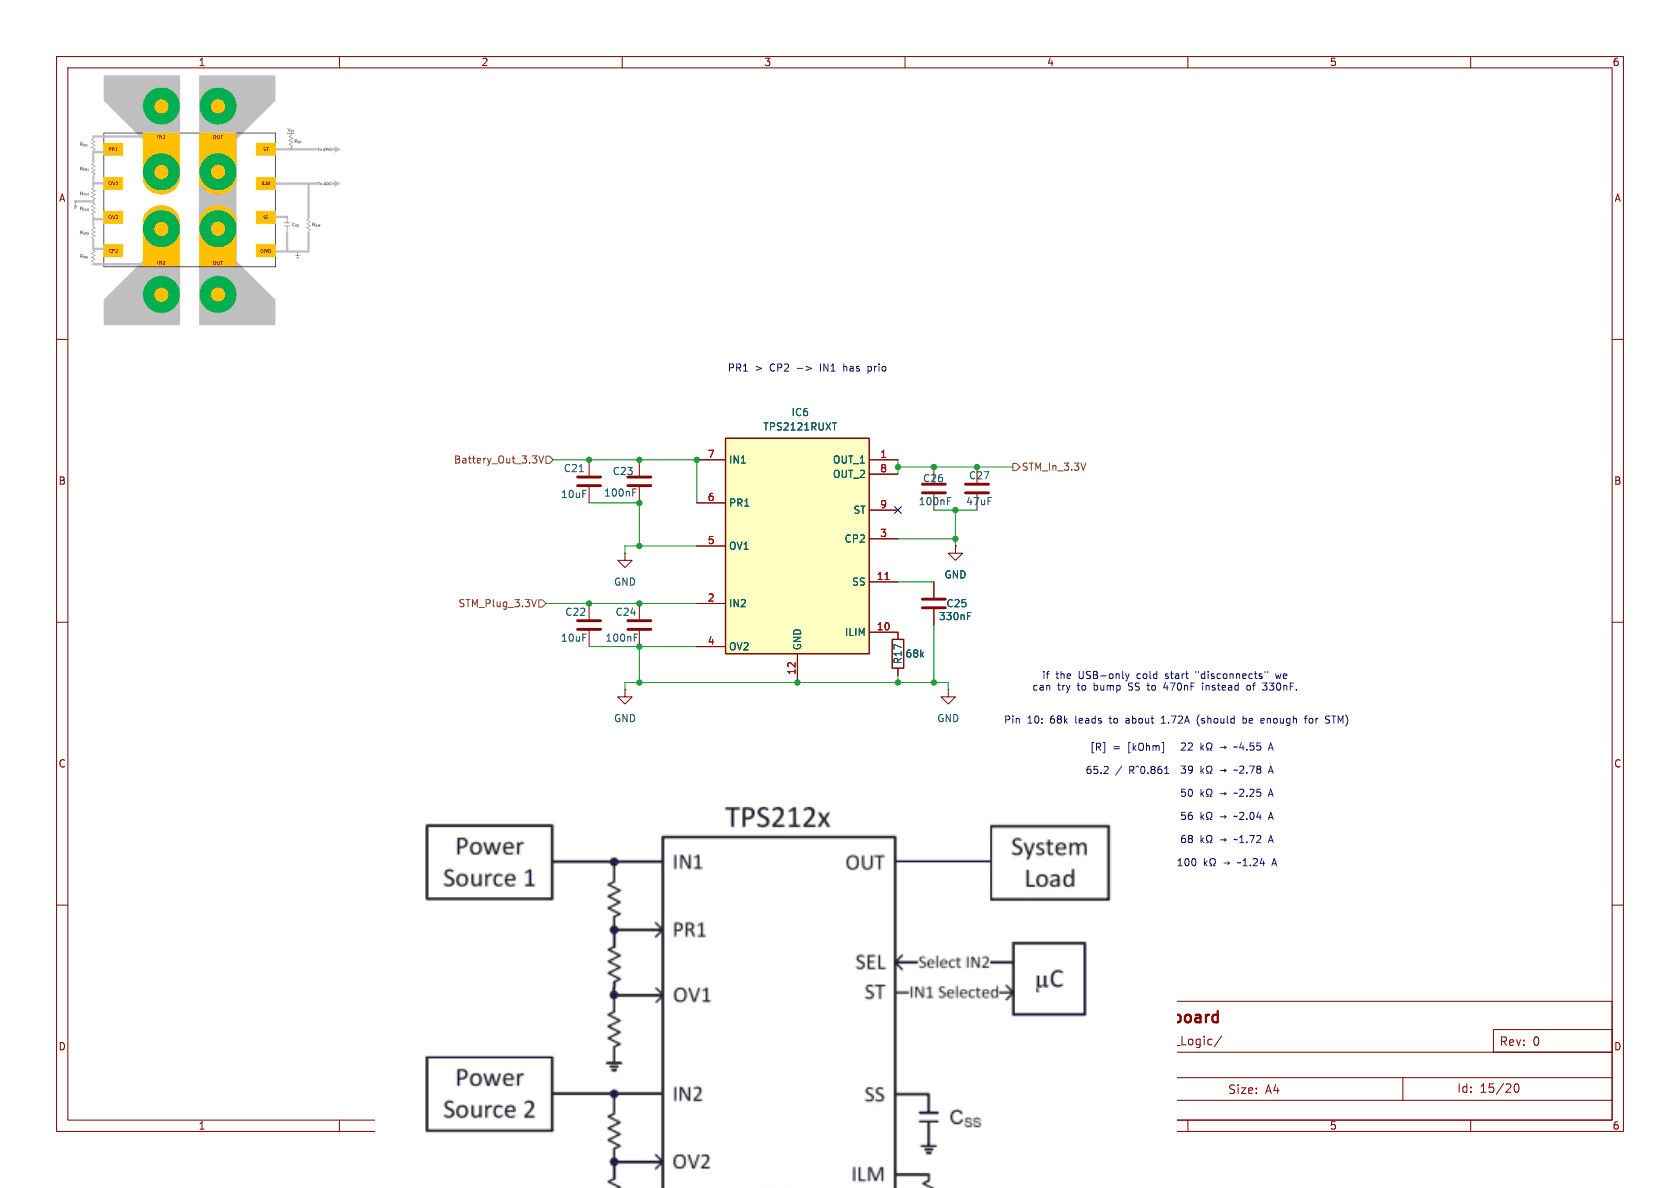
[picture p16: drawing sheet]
(kicad_sch
 (version 20250114)
 (generator "eeschema")
 (generator_version "9.0")
 (paper "A4")
 (title_block
  (title "Nautilus_Mainboard")
  (date "2025-11-19")
  (rev "0")
  (company "Davide"))
 (lib_symbols
  (symbol "#dzdb:g_cap/C-100n-0603"
   (pin_numbers (hide yes))
   (pin_names
    (offset 0.254)) (exclude_from_sim no) (in_bom yes) (on_board yes)
   (property "Reference" "C" (at 0.635 2.54 0) (effects (font (size 1.27 1.27)) (justify left)))
   (property "Value" "100nF" (at 0.635 -2.54 0) (effects (font (size 1.27 1.27)) (justify left)))
   (property "Footprint" "Capacitor_SMD:C_0603_1608Metric" (at 0.9652 -3.81 0) (effects (font (size 1.27 1.27)) (hide yes)))
   (property "Datasheet" "https://www.we-online.com/components/products/datasheet/885012206095.pdf" (at 0 0 0) (effects (font (size 1.27 1.27)) (hide yes)))
   (property "Description" "Cap 100nF 50V 0603 C0G ±10%" (at 0 0 0) (effects (font (size 1.27 1.27)) (hide yes)))
   (property "IPN" "C-100n-0603" (at 0 0 0) (effects (font (size 1.27 1.27)) (hide yes)))
   (property "MPN" "885012206095" (at 0 0 0) (effects (font (size 1.27 1.27)) (hide yes)))
   (property "Manufacturer" "Wurth Elektronik" (at 0 0 0) (effects (font (size 1.27 1.27)) (hide yes)))
   (property "Capacitance" "100nF" (at 0 0 0) (effects (font (size 1.27 1.27)) (hide yes)))
   (property "Voltage" "50V" (at 0 0 0) (effects (font (size 1.27 1.27)) (hide yes)))
   (property "Material" "C0G" (at 0 0 0) (effects (font (size 1.27 1.27)) (hide yes)))
   (property "Tolerance" "10%" (at 0 0 0) (effects (font (size 1.27 1.27)) (hide yes)))
   (property "Supplier" "Mouser" (at 0 0 0) (effects (font (size 1.27 1.27)) (hide yes)))
   (property "SPN" "710-885012206095" (at 0 0 0) (effects (font (size 1.27 1.27)) (hide yes)))
   (property "LCSC" "CXXXXX" (at 0 0 0) (effects (font (size 1.27 1.27)) (hide yes)))
   (property "Comment" "lifecycle=Active; note=Auto-generated" (at 0 0 0) (effects (font (size 1.27 1.27)) (hide yes)))
   (symbol "g_cap/C-100n-0603_0_1"
    (polyline (pts (xy -2.032 0.762) (xy 2.032 0.762)) (stroke (width 0.508) (type default)) (fill (type none)))
    (polyline (pts (xy -2.032 -0.762) (xy 2.032 -0.762)) (stroke (width 0.508) (type default)) (fill (type none))))
   (symbol "g_cap/C-100n-0603_1_1"
    (pin passive line (at 0 3.81 270) (length 2.794) (name "~" (effects (font (size 1.27 1.27)))) (number "1" (effects (font (size 1.27 1.27)))))
    (pin passive line (at 0 -3.81 90) (length 2.794) (name "~" (effects (font (size 1.27 1.27)))) (number "2" (effects (font (size 1.27 1.27))))))
   (embedded_fonts no))
  (symbol "#dzdb:g_cap/C-330n-0603"
   (pin_numbers (hide yes))
   (pin_names
    (offset 0.254)) (exclude_from_sim no) (in_bom yes) (on_board yes)
   (property "Reference" "C" (at 0.635 2.54 0) (effects (font (size 1.27 1.27)) (justify left)))
   (property "Value" "330nF" (at 0.635 -2.54 0) (effects (font (size 1.27 1.27)) (justify left)))
   (property "Footprint" "Capacitor_SMD:C_0603_1608Metric" (at 0.9652 -3.81 0) (effects (font (size 1.27 1.27)) (hide yes)))
   (property "Datasheet" "https://www.we-online.com/components/products/datasheet/885012206098.pdf" (at 0 0 0) (effects (font (size 1.27 1.27)) (hide yes)))
   (property "Description" "Cap 330nF 50V 0603 C0G ±10%" (at 0 0 0) (effects (font (size 1.27 1.27)) (hide yes)))
   (property "IPN" "C-330n-0603" (at 0 0 0) (effects (font (size 1.27 1.27)) (hide yes)))
   (property "MPN" "885012206098" (at 0 0 0) (effects (font (size 1.27 1.27)) (hide yes)))
   (property "Manufacturer" "Wurth Elektronik" (at 0 0 0) (effects (font (size 1.27 1.27)) (hide yes)))
   (property "Capacitance" "330nF" (at 0 0 0) (effects (font (size 1.27 1.27)) (hide yes)))
   (property "Voltage" "50V" (at 0 0 0) (effects (font (size 1.27 1.27)) (hide yes)))
   (property "Material" "C0G" (at 0 0 0) (effects (font (size 1.27 1.27)) (hide yes)))
   (property "Tolerance" "10%" (at 0 0 0) (effects (font (size 1.27 1.27)) (hide yes)))
   (property "Supplier" "Mouser" (at 0 0 0) (effects (font (size 1.27 1.27)) (hide yes)))
   (property "SPN" "710-885012206098" (at 0 0 0) (effects (font (size 1.27 1.27)) (hide yes)))
   (property "LCSC" "CXXXXX" (at 0 0 0) (effects (font (size 1.27 1.27)) (hide yes)))
   (property "Comment" "lifecycle=Active; note=Auto-generated" (at 0 0 0) (effects (font (size 1.27 1.27)) (hide yes)))
   (symbol "g_cap/C-330n-0603_0_1"
    (polyline (pts (xy -2.032 0.762) (xy 2.032 0.762)) (stroke (width 0.508) (type default)) (fill (type none)))
    (polyline (pts (xy -2.032 -0.762) (xy 2.032 -0.762)) (stroke (width 0.508) (type default)) (fill (type none))))
   (symbol "g_cap/C-330n-0603_1_1"
    (pin passive line (at 0 3.81 270) (length 2.794) (name "~" (effects (font (size 1.27 1.27)))) (number "1" (effects (font (size 1.27 1.27)))))
    (pin passive line (at 0 -3.81 90) (length 2.794) (name "~" (effects (font (size 1.27 1.27)))) (number "2" (effects (font (size 1.27 1.27))))))
   (embedded_fonts no))
  (symbol "#dzdb:g_res/R-68k-0603"
   (pin_numbers (hide yes))
   (pin_names
    (offset 0)) (exclude_from_sim no) (in_bom yes) (on_board yes)
   (property "Reference" "R" (at 2.032 0 90) (effects (font (size 1.27 1.27))))
   (property "Value" "68k" (at 0 0 90) (effects (font (size 1.27 1.27))))
   (property "Footprint" "Resistor_SMD:R_0603_1608Metric" (at -1.778 0 90) (effects (font (size 1.27 1.27)) (hide yes)))
   (property "Datasheet" "https://www.we-online.com/components/products/datasheet/560112116064.pdf" (at 0 0 0) (effects (font (size 1.27 1.27)) (hide yes)))
   (property "Description" "Thick Film Resistors - SMD WRIS-RSKS 68 kOhms 1 % 0.1 W 0603" (at 0 0 0) (effects (font (size 1.27 1.27)) (hide yes)))
   (property "IPN" "R-68k-0603" (at 0 0 0) (effects (font (size 1.27 1.27)) (hide yes)))
   (property "MPN" "560112116064" (at 0 0 0) (effects (font (size 1.27 1.27)) (hide yes)))
   (property "Manufacturer" "Wurth Elektronik" (at 0 0 0) (effects (font (size 1.27 1.27)) (hide yes)))
   (property "Resistance" "68k" (at 0 0 0) (effects (font (size 1.27 1.27)) (hide yes)))
   (property "Power" "0.1 W" (at 0 0 0) (effects (font (size 1.27 1.27)) (hide yes)))
   (property "Material" "Thick film" (at 0 0 0) (effects (font (size 1.27 1.27)) (hide yes)))
   (property "Tolerance" "1 %" (at 0 0 0) (effects (font (size 1.27 1.27)) (hide yes)))
   (property "Supplier" "Mouser" (at 0 0 0) (effects (font (size 1.27 1.27)) (hide yes)))
   (property "SPN" "710-560112116064" (at 0 0 0) (effects (font (size 1.27 1.27)) (hide yes)))
   (property "LCSC" "CXXXXX" (at 0 0 0) (effects (font (size 1.27 1.27)) (hide yes)))
   (property "Comment" "lifecycle=Active; note=Auto-generated" (at 0 0 0) (effects (font (size 1.27 1.27)) (hide yes)))
   (symbol "g_res/R-68k-0603_0_1"
    (rectangle (start -1.016 -2.54) (end 1.016 2.54) (stroke (width 0.254) (type default)) (fill (type none))))
   (symbol "g_res/R-68k-0603_1_1"
    (pin passive line (at 0 3.81 270) (length 1.27) (name "~" (effects (font (size 1.27 1.27)))) (number "1" (effects (font (size 1.27 1.27)))))
    (pin passive line (at 0 -3.81 90) (length 1.27) (name "~" (effects (font (size 1.27 1.27)))) (number "2" (effects (font (size 1.27 1.27))))))
   (embedded_fonts no))
  (symbol "#dzdb:s_cap/C-MUR-GRM21BR61A476ME15"
   (pin_numbers (hide yes))
   (pin_names
    (offset 0.254)) (exclude_from_sim no) (in_bom yes) (on_board yes)
   (property "Reference" "C" (at 0.635 2.54 0) (effects (font (size 1.27 1.27)) (justify left)))
   (property "Value" "47uF" (at 0.635 -2.54 0) (effects (font (size 1.27 1.27)) (justify left)))
   (property "Footprint" "Capacitor_SMD:C_0805_2012Metric" (at 0.9652 -3.81 0) (effects (font (size 1.27 1.27)) (hide yes)))
   (property "Datasheet" "https://www.murata.com/products/productdetail?partno=GRM21BR61A476ME15%23" (at 0 0 0) (effects (font (size 1.27 1.27)) (hide yes)))
   (property "Description" "Cap 47µF 10V 0805 X5R ±20%" (at 0 0 0) (effects (font (size 1.27 1.27)) (hide yes)))
   (property "IPN" "C-MUR-GRM21BR61A476ME15" (at 0 0 0) (effects (font (size 1.27 1.27)) (hide yes)))
   (property "MPN" "GRM21BR61A476ME15" (at 0 0 0) (effects (font (size 1.27 1.27)) (hide yes)))
   (property "Manufacturer" "Murata Electronics" (at 0 0 0) (effects (font (size 1.27 1.27)) (hide yes)))
   (property "Capacitance" "47uF" (at 0 0 0) (effects (font (size 1.27 1.27)) (hide yes)))
   (property "Voltage" "10V" (at 0 0 0) (effects (font (size 1.27 1.27)) (hide yes)))
   (property "Material" "X5R" (at 0 0 0) (effects (font (size 1.27 1.27)) (hide yes)))
   (property "Tolerance" "20%" (at 0 0 0) (effects (font (size 1.27 1.27)) (hide yes)))
   (property "Supplier" "Mouser" (at 0 0 0) (effects (font (size 1.27 1.27)) (hide yes)))
   (property "SPN" "81-GRM21BR61A476ME5L" (at 0 0 0) (effects (font (size 1.27 1.27)) (hide yes)))
   (property "LCSC" "C124129" (at 0 0 0) (effects (font (size 1.27 1.27)) (hide yes)))
   (property "Comment" "lifecycle=Active; note=High capacitance in 0805 package" (at 0 0 0) (effects (font (size 1.27 1.27)) (hide yes)))
   (symbol "s_cap/C-MUR-GRM21BR61A476ME15_0_1"
    (polyline (pts (xy -2.032 0.762) (xy 2.032 0.762)) (stroke (width 0.508) (type default)) (fill (type none)))
    (polyline (pts (xy -2.032 -0.762) (xy 2.032 -0.762)) (stroke (width 0.508) (type default)) (fill (type none))))
   (symbol "s_cap/C-MUR-GRM21BR61A476ME15_1_1"
    (pin passive line (at 0 3.81 270) (length 2.794) (name "~" (effects (font (size 1.27 1.27)))) (number "1" (effects (font (size 1.27 1.27)))))
    (pin passive line (at 0 -3.81 90) (length 2.794) (name "~" (effects (font (size 1.27 1.27)))) (number "2" (effects (font (size 1.27 1.27))))))
   (embedded_fonts no))
  (symbol "#dzdb:s_cap/C-MUR-GRM32EC72A106KE05"
   (pin_numbers (hide yes))
   (pin_names
    (offset 0.254)) (exclude_from_sim no) (in_bom yes) (on_board yes)
   (property "Reference" "C" (at 0.635 2.54 0) (effects (font (size 1.27 1.27)) (justify left)))
   (property "Value" "10uF" (at 0.635 -2.54 0) (effects (font (size 1.27 1.27)) (justify left)))
   (property "Footprint" "Capacitor_SMD:C_1210_3225Metric" (at 0.9652 -3.81 0) (effects (font (size 1.27 1.27)) (hide yes)))
   (property "Datasheet" "https://www.murata.com/products/productdetail?partno=GRM32EC72A106KE05K" (at 0 0 0) (effects (font (size 1.27 1.27)) (hide yes)))
   (property "Description" "Cap 10µF 100V 1210 X7R ±10%" (at 0 0 0) (effects (font (size 1.27 1.27)) (hide yes)))
   (property "IPN" "C-MUR-GRM32EC72A106KE05" (at 0 0 0) (effects (font (size 1.27 1.27)) (hide yes)))
   (property "MPN" "GRM32EC72A106KE05" (at 0 0 0) (effects (font (size 1.27 1.27)) (hide yes)))
   (property "Manufacturer" "Murata Electronics" (at 0 0 0) (effects (font (size 1.27 1.27)) (hide yes)))
   (property "Capacitance" "10uF" (at 0 0 0) (effects (font (size 1.27 1.27)) (hide yes)))
   (property "Voltage" "100V" (at 0 0 0) (effects (font (size 1.27 1.27)) (hide yes)))
   (property "Material" "X7R" (at 0 0 0) (effects (font (size 1.27 1.27)) (hide yes)))
   (property "Tolerance" "10%" (at 0 0 0) (effects (font (size 1.27 1.27)) (hide yes)))
   (property "Supplier" "Mouser" (at 0 0 0) (effects (font (size 1.27 1.27)) (hide yes)))
   (property "SPN" "81-GRM32EC72A106KE5K" (at 0 0 0) (effects (font (size 1.27 1.27)) (hide yes)))
   (property "LCSC" "C5444485" (at 0 0 0) (effects (font (size 1.27 1.27)) (hide yes)))
   (property "Comment" "lifecycle=Active; Alternative part: Samsung CL32Y106KCVZNW (almost identical specs)" (at 0 0 0) (effects (font (size 1.27 1.27)) (hide yes)))
   (symbol "s_cap/C-MUR-GRM32EC72A106KE05_0_1"
    (polyline (pts (xy -2.032 0.762) (xy 2.032 0.762)) (stroke (width 0.508) (type default)) (fill (type none)))
    (polyline (pts (xy -2.032 -0.762) (xy 2.032 -0.762)) (stroke (width 0.508) (type default)) (fill (type none))))
   (symbol "s_cap/C-MUR-GRM32EC72A106KE05_1_1"
    (pin passive line (at 0 3.81 270) (length 2.794) (name "~" (effects (font (size 1.27 1.27)))) (number "1" (effects (font (size 1.27 1.27)))))
    (pin passive line (at 0 -3.81 90) (length 2.794) (name "~" (effects (font (size 1.27 1.27)))) (number "2" (effects (font (size 1.27 1.27))))))
   (embedded_fonts no))
  (symbol "power:GND"
   (power)
   (pin_numbers (hide yes))
   (pin_names
    (offset 0) (hide yes)) (exclude_from_sim no) (in_bom yes) (on_board yes)
   (property "Reference" "#PWR" (at 0 -6.35 0) (effects (font (size 1.27 1.27)) (hide yes)))
   (property "Value" "GND" (at 0 -3.81 0) (effects (font (size 1.27 1.27))))
   (property "Footprint" "" (at 0 0 0) (effects (font (size 1.27 1.27)) (hide yes)))
   (property "Datasheet" "" (at 0 0 0) (effects (font (size 1.27 1.27)) (hide yes)))
   (property "Description" "Power symbol creates a global label with name \"GND\" , ground" (at 0 0 0) (effects (font (size 1.27 1.27)) (hide yes)))
   (symbol "GND_0_1"
    (polyline (pts (xy 0 0) (xy 0 -1.27) (xy 1.27 -1.27) (xy 0 -2.54) (xy -1.27 -1.27) (xy 0 -1.27)) (stroke (width 0) (type default)) (fill (type none))))
   (symbol "GND_1_1"
    (pin power_in line (at 0 0 270) (length 0) (name "~" (effects (font (size 1.27 1.27)))) (number "1" (effects (font (size 1.27 1.27))))))
   (embedded_fonts no))
  (symbol "s_misc/TEXA-595-TPS2121RUXT_1" (exclude_from_sim no) (in_bom yes) (on_board yes)
   (property "Reference" "IC" (at 24.13 15.24 0) (effects (font (size 1.27 1.27)) (justify left top)))
   (property "Value" "" (at 24.13 12.7 0) (effects (font (size 1.27 1.27)) (justify left top)))
   (property "Footprint" "dz_dio:TI_Switchover_TPS2121RUXT" (at 24.13 -87.3 0) (effects (font (size 1.27 1.27)) (justify left top) (hide yes)))
   (property "Datasheet" "https://www.ti.com/lit/ds/symlink/tps2120.pdf?ts=1761678178328" (at 24.13 -187.3 0) (effects (font (size 1.27 1.27)) (justify left top) (hide yes)))
   (property "Description" "Leistungsschalter IC - Leistungsverteiler 2.7-V&nbsp;to 22-V 56-m? 4.5-A power A 595-TPS2121RUXR" (at 0 0 0) (effects (font (size 1.27 1.27)) (hide yes)))
   (property "Height" "1" (at 24.13 -387.3 0) (effects (font (size 1.27 1.27)) (justify left top) (hide yes)))
   (property "Mouser Part Number" "595-TPS2121RUXT" (at 24.13 -487.3 0) (effects (font (size 1.27 1.27)) (justify left top) (hide yes)))
   (property "Mouser Price/Stock" "https://www.mouser.co.uk/ProductDetail/Texas-Instruments/TPS2121RUXT?qs=l7cgNqFNU1i6abJCbO5ulQ%3D%3D" (at 24.13 -587.3 0) (effects (font (size 1.27 1.27)) (justify left top) (hide yes)))
   (property "Manufacturer_Name" "Texas Instruments" (at 24.13 -687.3 0) (effects (font (size 1.27 1.27)) (justify left top) (hide yes)))
   (property "Manufacturer_Part_Number" "TPS2121RUXT" (at 24.13 -787.3 0) (effects (font (size 1.27 1.27)) (justify left top) (hide yes)))
   (property "IPN" "TEXA-595-TPS2121RUXT" (at 0 0 0) (effects (font (size 1.27 1.27)) (hide yes)))
   (property "MPN" "595-TPS2121RUXT" (at 0 0 0) (effects (font (size 1.27 1.27)) (hide yes)))
   (property "Manufacturer" "Texas Instruments" (at 0 0 0) (effects (font (size 1.27 1.27)) (hide yes)))
   (property "Symbol" "dz_dio:TI_Switchover_TPS2121RUXT" (at 0 0 0) (effects (font (size 1.27 1.27)) (hide yes)))
   (property "Type" "Leistungsschalter IC - Leistungsverteiler" (at 0 0 0) (effects (font (size 1.27 1.27)) (hide yes)))
   (property "Supplier" "Mouser" (at 0 0 0) (effects (font (size 1.27 1.27)) (hide yes)))
   (property "SPN" "595-TPS2121RUXT" (at 0 0 0) (effects (font (size 1.27 1.27)) (hide yes)))
   (property "LCSC" "" (at 0 0 0) (effects (font (size 1.27 1.27)) (hide yes)))
   (property "Comment" "This is a bit of a tricky one to solder by hand; wed need paste and a heat gun..." (at 0 0 0) (effects (font (size 1.27 1.27)) (hide yes)))
   (symbol "s_misc/TEXA-595-TPS2121RUXT_1_1_1"
    (rectangle (start 5.08 10.16) (end 30.48 -27.94) (stroke (width 0.254) (type default)) (fill (type background)))
    (pin passive line (at 0 6.35 0) (length 5.08) (name "IN1" (effects (font (size 1.27 1.27)))) (number "7" (effects (font (size 1.27 1.27)))))
    (pin passive line (at 0 -1.27 0) (length 5.08) (name "PR1" (effects (font (size 1.27 1.27)))) (number "6" (effects (font (size 1.27 1.27)))))
    (pin passive line (at 0 -8.89 0) (length 5.08) (name "OV1" (effects (font (size 1.27 1.27)))) (number "5" (effects (font (size 1.27 1.27)))))
    (pin passive line (at 0 -19.05 0) (length 5.08) (name "IN2" (effects (font (size 1.27 1.27)))) (number "2" (effects (font (size 1.27 1.27)))))
    (pin passive line (at 0 -26.67 0) (length 5.08) (name "OV2" (effects (font (size 1.27 1.27)))) (number "4" (effects (font (size 1.27 1.27)))))
    (pin passive line (at 17.78 -33.02 90) (length 5.08) (name "GND" (effects (font (size 1.27 1.27)))) (number "12" (effects (font (size 1.27 1.27)))))
    (pin passive line (at 35.56 6.35 180) (length 5.08) (name "OUT_1" (effects (font (size 1.27 1.27)))) (number "1" (effects (font (size 1.27 1.27)))))
    (pin passive line (at 35.56 3.81 180) (length 5.08) (name "OUT_2" (effects (font (size 1.27 1.27)))) (number "8" (effects (font (size 1.27 1.27)))))
    (pin passive line (at 35.56 -2.54 180) (length 5.08) (name "ST" (effects (font (size 1.27 1.27)))) (number "9" (effects (font (size 1.27 1.27)))))
    (pin passive line (at 35.56 -7.62 180) (length 5.08) (name "CP2" (effects (font (size 1.27 1.27)))) (number "3" (effects (font (size 1.27 1.27)))))
    (pin passive line (at 35.56 -15.24 180) (length 5.08) (name "SS" (effects (font (size 1.27 1.27)))) (number "11" (effects (font (size 1.27 1.27)))))
    (pin passive line (at 35.56 -24.13 180) (length 5.08) (name "ILIM" (effects (font (size 1.27 1.27)))) (number "10" (effects (font (size 1.27 1.27))))))
   (embedded_fonts no)))
 (text "if the USB-only cold start \"disconnects\" we\ncan try to bump SS to 470nF instead of 330nF."
  (exclude_from_sim no)
  (at 205.994 120.65 0)
  (effects (font (size 1.27 1.27))))
 (text "22 kΩ → ~4.55 A\n\n39 kΩ → ~2.78 A\n\n50 kΩ → ~2.25 A\n\n56 kΩ → ~2.04 A\n\n68 kΩ → ~1.72 A\n\n100 kΩ → ~1.24 A"
  (exclude_from_sim no)
  (at 216.916 142.494 0)
  (effects (font (size 1.27 1.27))))
 (text "Pin 10: 68k leads to about 1.72A (should be enough for STM)"
  (exclude_from_sim no)
  (at 208.026 127.508 0)
  (effects (font (size 1.27 1.27))))
 (text "[R] = [kOhm]\n\n65.2 / R^0.861"
  (exclude_from_sim no)
  (at 199.39 134.366 0)
  (effects (font (size 1.27 1.27))))
 (text "PR1 > CP2 -> IN1 has prio"
  (exclude_from_sim no)
  (at 142.748 65.278 0)
  (effects (font (size 1.27 1.27))))
 (junction
  (at 113.03 88.9)
  (diameter 0)
  (color 0 0 0 0))
 (junction
  (at 113.03 81.28)
  (diameter 0)
  (color 0 0 0 0))
 (junction
  (at 165.1 120.65)
  (diameter 0)
  (color 0 0 0 0))
 (junction
  (at 140.97 120.65)
  (diameter 0)
  (color 0 0 0 0))
 (junction
  (at 158.75 120.65)
  (diameter 0)
  (color 0 0 0 0))
 (junction
  (at 168.91 90.17)
  (diameter 0)
  (color 0 0 0 0))
 (junction
  (at 123.19 81.28)
  (diameter 0)
  (color 0 0 0 0))
 (junction
  (at 168.91 95.25)
  (diameter 0)
  (color 0 0 0 0))
 (junction
  (at 113.03 96.52)
  (diameter 0)
  (color 0 0 0 0))
 (junction
  (at 113.03 120.65)
  (diameter 0)
  (color 0 0 0 0))
 (junction
  (at 104.14 106.68)
  (diameter 0)
  (color 0 0 0 0))
 (junction
  (at 158.75 82.55)
  (diameter 0)
  (color 0 0 0 0))
 (junction
  (at 165.1 82.55)
  (diameter 0)
  (color 0 0 0 0))
 (junction
  (at 113.03 106.68)
  (diameter 0)
  (color 0 0 0 0))
 (junction
  (at 104.14 81.28)
  (diameter 0)
  (color 0 0 0 0))
 (junction
  (at 113.03 114.3)
  (diameter 0)
  (color 0 0 0 0))
 (junction
  (at 172.72 82.55)
  (diameter 0)
  (color 0 0 0 0))
 (no_connect
  (at 158.75 90.17))
 (wire
  (pts (xy 113.03 120.65) (xy 140.97 120.65))
  (stroke (width 0) (type default)))
 (wire
  (pts (xy 113.03 96.52) (xy 123.19 96.52))
  (stroke (width 0) (type default)))
 (wire
  (pts (xy 113.03 81.28) (xy 123.19 81.28))
  (stroke (width 0) (type default)))
 (wire
  (pts (xy 113.03 120.65) (xy 110.49 120.65))
  (stroke (width 0) (type default)))
 (wire
  (pts (xy 168.91 90.17) (xy 168.91 95.25))
  (stroke (width 0) (type default)))
 (wire
  (pts (xy 110.49 121.92) (xy 110.49 120.65))
  (stroke (width 0) (type default)))
 (wire
  (pts (xy 113.03 114.3) (xy 123.19 114.3))
  (stroke (width 0) (type default)))
 (wire
  (pts (xy 110.49 96.52) (xy 110.49 97.79))
  (stroke (width 0) (type default)))
 (wire
  (pts (xy 97.79 81.28) (xy 104.14 81.28))
  (stroke (width 0) (type default)))
 (wire
  (pts (xy 110.49 96.52) (xy 113.03 96.52))
  (stroke (width 0) (type default)))
 (wire
  (pts (xy 168.91 95.25) (xy 158.75 95.25))
  (stroke (width 0) (type default)))
 (wire
  (pts (xy 113.03 88.9) (xy 113.03 96.52))
  (stroke (width 0) (type default)))
 (wire
  (pts (xy 167.64 120.65) (xy 165.1 120.65))
  (stroke (width 0) (type default)))
 (wire
  (pts (xy 113.03 120.65) (xy 113.03 114.3))
  (stroke (width 0) (type default)))
 (wire
  (pts (xy 104.14 114.3) (xy 113.03 114.3))
  (stroke (width 0) (type default)))
 (wire
  (pts (xy 165.1 90.17) (xy 168.91 90.17))
  (stroke (width 0) (type default)))
 (wire
  (pts (xy 113.03 106.68) (xy 123.19 106.68))
  (stroke (width 0) (type default)))
 (wire
  (pts (xy 158.75 102.87) (xy 165.1 102.87))
  (stroke (width 0) (type default)))
 (wire
  (pts (xy 104.14 81.28) (xy 113.03 81.28))
  (stroke (width 0) (type default)))
 (wire
  (pts (xy 158.75 82.55) (xy 165.1 82.55))
  (stroke (width 0) (type default)))
 (wire
  (pts (xy 168.91 90.17) (xy 172.72 90.17))
  (stroke (width 0) (type default)))
 (wire
  (pts (xy 158.75 120.65) (xy 165.1 120.65))
  (stroke (width 0) (type default)))
 (wire
  (pts (xy 165.1 82.55) (xy 172.72 82.55))
  (stroke (width 0) (type default)))
 (wire
  (pts (xy 172.72 82.55) (xy 179.07 82.55))
  (stroke (width 0) (type default)))
 (wire
  (pts (xy 158.75 119.38) (xy 158.75 120.65))
  (stroke (width 0) (type default)))
 (wire
  (pts (xy 104.14 88.9) (xy 113.03 88.9))
  (stroke (width 0) (type default)))
 (wire
  (pts (xy 96.52 106.68) (xy 104.14 106.68))
  (stroke (width 0) (type default)))
 (wire
  (pts (xy 167.64 121.92) (xy 167.64 120.65))
  (stroke (width 0) (type default)))
 (wire
  (pts (xy 123.19 81.28) (xy 123.19 88.9))
  (stroke (width 0) (type default)))
 (wire
  (pts (xy 140.97 120.65) (xy 158.75 120.65))
  (stroke (width 0) (type default)))
 (wire
  (pts (xy 104.14 106.68) (xy 113.03 106.68))
  (stroke (width 0) (type default)))
 (wire
  (pts (xy 158.75 82.55) (xy 158.75 83.82))
  (stroke (width 0) (type default)))
 (wire
  (pts (xy 165.1 110.49) (xy 165.1 120.65))
  (stroke (width 0) (type default)))
 (wire
  (pts (xy 158.75 81.28) (xy 158.75 82.55))
  (stroke (width 0) (type default)))
 (wire
  (pts (xy 168.91 95.25) (xy 168.91 96.52))
  (stroke (width 0) (type default)))
 (image
  (at 38.1 35.56)
  (scale 0.208452)
  (data))
 (image
  (at 137.16 182.88)
  (data))
 (hierarchical_label "STM_Plug_3.3V"
  (shape input)
  (at 96.52 106.68 180)
  (effects (font (size 1.27 1.27)) (justify right)))
 (hierarchical_label "STM_In_3.3V"
  (shape output)
  (at 179.07 82.55 0)
  (effects (font (size 1.27 1.27)) (justify left)))
 (hierarchical_label "Battery_Out_3.3V"
  (shape input)
  (at 97.79 81.28 180)
  (effects (font (size 1.27 1.27)) (justify right)))
 (symbol
  (lib_id "power:GND")
  (at 168.91 96.52 0)
  (unit 1)
  (exclude_from_sim no)
  (in_bom yes)
  (on_board yes)
  (dnp no)
  (fields_autoplaced yes)
  (property "Reference" "#PWR054" (at 168.91 102.87 0) (effects (font (size 1.27 1.27)) (hide yes)))
  (property "Value" "GND" (at 168.91 101.6 0) (effects (font (size 1.27 1.27))))
  (property "Footprint" "" (at 168.91 96.52 0) (effects (font (size 1.27 1.27)) (hide yes)))
  (property "Datasheet" "" (at 168.91 96.52 0) (effects (font (size 1.27 1.27)) (hide yes)))
  (property "Description" "Power symbol creates a global label with name \"GND\" , ground" (at 168.91 96.52 0) (effects (font (size 1.27 1.27)) (hide yes)))
  (pin "1"))
 (symbol
  (lib_id "power:GND")
  (at 167.64 121.92 0)
  (unit 1)
  (exclude_from_sim no)
  (in_bom yes)
  (on_board yes)
  (dnp no)
  (fields_autoplaced yes)
  (property "Reference" "#PWR053" (at 167.64 128.27 0) (effects (font (size 1.27 1.27)) (hide yes)))
  (property "Value" "GND" (at 167.64 127 0) (effects (font (size 1.27 1.27))))
  (property "Footprint" "" (at 167.64 121.92 0) (effects (font (size 1.27 1.27)) (hide yes)))
  (property "Datasheet" "" (at 167.64 121.92 0) (effects (font (size 1.27 1.27)) (hide yes)))
  (property "Description" "Power symbol creates a global label with name \"GND\" , ground" (at 167.64 121.92 0) (effects (font (size 1.27 1.27)) (hide yes)))
  (pin "1"))
 (symbol
  (lib_id "#dzdb:s_cap/C-MUR-GRM32EC72A106KE05")
  (at 104.14 110.49 0)
  (unit 1)
  (exclude_from_sim no)
  (in_bom yes)
  (on_board yes)
  (dnp no)
  (property "Reference" "C22" (at 99.822 108.204 0) (effects (font (size 1.27 1.27)) (justify left)))
  (property "Value" "10uF" (at 99.06 112.776 0) (effects (font (size 1.27 1.27)) (justify left)))
  (property "Footprint" "Capacitor_SMD:C_1210_3225Metric" (at 105.1052 114.3 0) (effects (font (size 1.27 1.27)) (hide yes)))
  (property "Datasheet" "https://www.murata.com/products/productdetail?partno=GRM32EC72A106KE05K" (at 104.14 110.49 0) (effects (font (size 1.27 1.27)) (hide yes)))
  (property "Description" "Cap 10µF 100V 1210 X7R ±10%" (at 104.14 110.49 0) (effects (font (size 1.27 1.27)) (hide yes)))
  (property "IPN" "C-MUR-GRM32EC72A106KE05" (at 104.14 110.49 0) (effects (font (size 1.27 1.27)) (hide yes)))
  (property "MPN" "GRM32EC72A106KE05" (at 104.14 110.49 0) (effects (font (size 1.27 1.27)) (hide yes)))
  (property "Manufacturer" "Murata Electronics" (at 104.14 110.49 0) (effects (font (size 1.27 1.27)) (hide yes)))
  (property "Capacitance" "10uF" (at 104.14 110.49 0) (effects (font (size 1.27 1.27)) (hide yes)))
  (property "Voltage" "100V" (at 104.14 110.49 0) (effects (font (size 1.27 1.27)) (hide yes)))
  (property "Material" "X7R" (at 104.14 110.49 0) (effects (font (size 1.27 1.27)) (hide yes)))
  (property "Tolerance" "10%" (at 104.14 110.49 0) (effects (font (size 1.27 1.27)) (hide yes)))
  (property "Supplier" "Mouser" (at 104.14 110.49 0) (effects (font (size 1.27 1.27)) (hide yes)))
  (property "SPN" "81-GRM32EC72A106KE5K" (at 104.14 110.49 0) (effects (font (size 1.27 1.27)) (hide yes)))
  (property "LCSC" "C5444485" (at 104.14 110.49 0) (effects (font (size 1.27 1.27)) (hide yes)))
  (property "Comment" "lifecycle=Active; Alternative part: Samsung CL32Y106KCVZNW (almost identical specs)" (at 104.14 110.49 0) (effects (font (size 1.27 1.27)) (hide yes)))
  (pin "1")
  (pin "2"))
 (symbol
  (lib_id "power:GND")
  (at 110.49 97.79 0)
  (unit 1)
  (exclude_from_sim no)
  (in_bom yes)
  (on_board yes)
  (dnp no)
  (fields_autoplaced yes)
  (property "Reference" "#PWR051" (at 110.49 104.14 0) (effects (font (size 1.27 1.27)) (hide yes)))
  (property "Value" "GND" (at 110.49 102.87 0) (effects (font (size 1.27 1.27))))
  (property "Footprint" "" (at 110.49 97.79 0) (effects (font (size 1.27 1.27)) (hide yes)))
  (property "Datasheet" "" (at 110.49 97.79 0) (effects (font (size 1.27 1.27)) (hide yes)))
  (property "Description" "Power symbol creates a global label with name \"GND\" , ground" (at 110.49 97.79 0) (effects (font (size 1.27 1.27)) (hide yes)))
  (pin "1"))
 (symbol
  (lib_id "#dzdb:g_cap/C-100n-0603")
  (at 113.03 110.49 0)
  (unit 1)
  (exclude_from_sim no)
  (in_bom yes)
  (on_board yes)
  (dnp no)
  (property "Reference" "C24" (at 108.712 108.204 0) (effects (font (size 1.27 1.27)) (justify left)))
  (property "Value" "100nF" (at 106.934 112.776 0) (effects (font (size 1.27 1.27)) (justify left)))
  (property "Footprint" "Capacitor_SMD:C_0603_1608Metric" (at 113.9952 114.3 0) (effects (font (size 1.27 1.27)) (hide yes)))
  (property "Datasheet" "https://www.we-online.com/components/products/datasheet/885012206095.pdf" (at 113.03 110.49 0) (effects (font (size 1.27 1.27)) (hide yes)))
  (property "Description" "Cap 100nF 50V 0603 C0G ±10%" (at 113.03 110.49 0) (effects (font (size 1.27 1.27)) (hide yes)))
  (property "IPN" "C-100n-0603" (at 113.03 110.49 0) (effects (font (size 1.27 1.27)) (hide yes)))
  (property "MPN" "885012206095" (at 113.03 110.49 0) (effects (font (size 1.27 1.27)) (hide yes)))
  (property "Manufacturer" "Wurth Elektronik" (at 113.03 110.49 0) (effects (font (size 1.27 1.27)) (hide yes)))
  (property "Capacitance" "100nF" (at 113.03 110.49 0) (effects (font (size 1.27 1.27)) (hide yes)))
  (property "Voltage" "50V" (at 113.03 110.49 0) (effects (font (size 1.27 1.27)) (hide yes)))
  (property "Material" "C0G" (at 113.03 110.49 0) (effects (font (size 1.27 1.27)) (hide yes)))
  (property "Tolerance" "10%" (at 113.03 110.49 0) (effects (font (size 1.27 1.27)) (hide yes)))
  (property "Supplier" "Mouser" (at 113.03 110.49 0) (effects (font (size 1.27 1.27)) (hide yes)))
  (property "SPN" "710-885012206095" (at 113.03 110.49 0) (effects (font (size 1.27 1.27)) (hide yes)))
  (property "LCSC" "CXXXXX" (at 113.03 110.49 0) (effects (font (size 1.27 1.27)) (hide yes)))
  (property "Comment" "lifecycle=Active; note=Auto-generated" (at 113.03 110.49 0) (effects (font (size 1.27 1.27)) (hide yes)))
  (pin "2")
  (pin "1"))
 (symbol
  (lib_id "#dzdb:g_cap/C-330n-0603")
  (at 165.1 106.68 180)
  (unit 1)
  (exclude_from_sim no)
  (in_bom yes)
  (on_board yes)
  (dnp no)
  (property "Reference" "C25" (at 169.164 106.68 0) (effects (font (size 1.27 1.27))))
  (property "Value" "330nF" (at 168.91 108.966 0) (effects (font (size 1.27 1.27))))
  (property "Footprint" "Capacitor_SMD:C_0603_1608Metric" (at 164.1348 102.87 0) (effects (font (size 1.27 1.27)) (hide yes)))
  (property "Datasheet" "https://www.we-online.com/components/products/datasheet/885012206098.pdf" (at 165.1 106.68 0) (effects (font (size 1.27 1.27)) (hide yes)))
  (property "Description" "Cap 330nF 50V 0603 C0G ±10%" (at 165.1 106.68 0) (effects (font (size 1.27 1.27)) (hide yes)))
  (property "IPN" "C-330n-0603" (at 165.1 106.68 0) (effects (font (size 1.27 1.27)) (hide yes)))
  (property "MPN" "885012206098" (at 165.1 106.68 0) (effects (font (size 1.27 1.27)) (hide yes)))
  (property "Manufacturer" "Wurth Elektronik" (at 165.1 106.68 0) (effects (font (size 1.27 1.27)) (hide yes)))
  (property "Capacitance" "330nF" (at 165.1 106.68 0) (effects (font (size 1.27 1.27)) (hide yes)))
  (property "Voltage" "50V" (at 165.1 106.68 0) (effects (font (size 1.27 1.27)) (hide yes)))
  (property "Material" "C0G" (at 165.1 106.68 0) (effects (font (size 1.27 1.27)) (hide yes)))
  (property "Tolerance" "10%" (at 165.1 106.68 0) (effects (font (size 1.27 1.27)) (hide yes)))
  (property "Supplier" "Mouser" (at 165.1 106.68 0) (effects (font (size 1.27 1.27)) (hide yes)))
  (property "SPN" "710-885012206098" (at 165.1 106.68 0) (effects (font (size 1.27 1.27)) (hide yes)))
  (property "LCSC" "CXXXXX" (at 165.1 106.68 0) (effects (font (size 1.27 1.27)) (hide yes)))
  (property "Comment" "lifecycle=Active; note=Auto-generated" (at 165.1 106.68 0) (effects (font (size 1.27 1.27)) (hide yes)))
  (pin "1")
  (pin "2"))
 (symbol
  (lib_id "power:GND")
  (at 110.49 121.92 0)
  (unit 1)
  (exclude_from_sim no)
  (in_bom yes)
  (on_board yes)
  (dnp no)
  (fields_autoplaced yes)
  (property "Reference" "#PWR052" (at 110.49 128.27 0) (effects (font (size 1.27 1.27)) (hide yes)))
  (property "Value" "GND" (at 110.49 127 0) (effects (font (size 1.27 1.27))))
  (property "Footprint" "" (at 110.49 121.92 0) (effects (font (size 1.27 1.27)) (hide yes)))
  (property "Datasheet" "" (at 110.49 121.92 0) (effects (font (size 1.27 1.27)) (hide yes)))
  (property "Description" "Power symbol creates a global label with name \"GND\" , ground" (at 110.49 121.92 0) (effects (font (size 1.27 1.27)) (hide yes)))
  (pin "1"))
 (symbol
  (lib_name "s_misc/TEXA-595-TPS2121RUXT_1")
  (lib_id "#dzdb:s_misc/TEXA-595-TPS2121RUXT")
  (at 123.19 87.63 0)
  (unit 1)
  (exclude_from_sim no)
  (in_bom yes)
  (on_board yes)
  (dnp no)
  (property "Reference" "IC6" (at 141.478 72.898 0) (effects (font (size 1.27 1.27))))
  (property "Value" "TPS2121RUXT" (at 141.478 75.438 0) (effects (font (size 1.27 1.27))))
  (property "Footprint" "dz_dio:TI_Switchover_TPS2121RUXT" (at 147.32 174.93 0) (effects (font (size 1.27 1.27)) (justify left top) (hide yes)))
  (property "Datasheet" "https://www.ti.com/lit/ds/symlink/tps2120.pdf?ts=1761678178328" (at 147.32 274.93 0) (effects (font (size 1.27 1.27)) (justify left top) (hide yes)))
  (property "Description" "Leistungsschalter IC - Leistungsverteiler 2.7-V&nbsp;to 22-V 56-m? 4.5-A power A 595-TPS2121RUXR" (at 123.19 87.63 0) (effects (font (size 1.27 1.27)) (hide yes)))
  (property "Height" "1" (at 147.32 474.93 0) (effects (font (size 1.27 1.27)) (justify left top) (hide yes)))
  (property "Mouser Part Number" "595-TPS2121RUXT" (at 147.32 574.93 0) (effects (font (size 1.27 1.27)) (justify left top) (hide yes)))
  (property "Mouser Price/Stock" "https://www.mouser.co.uk/ProductDetail/Texas-Instruments/TPS2121RUXT?qs=l7cgNqFNU1i6abJCbO5ulQ%3D%3D" (at 147.32 674.93 0) (effects (font (size 1.27 1.27)) (justify left top) (hide yes)))
  (property "Manufacturer_Name" "Texas Instruments" (at 147.32 774.93 0) (effects (font (size 1.27 1.27)) (justify left top) (hide yes)))
  (property "Manufacturer_Part_Number" "TPS2121RUXT" (at 147.32 874.93 0) (effects (font (size 1.27 1.27)) (justify left top) (hide yes)))
  (property "IPN" "TEXA-595-TPS2121RUXT" (at 123.19 87.63 0) (effects (font (size 1.27 1.27)) (hide yes)))
  (property "MPN" "595-TPS2121RUXT" (at 123.19 87.63 0) (effects (font (size 1.27 1.27)) (hide yes)))
  (property "Manufacturer" "Texas Instruments" (at 123.19 87.63 0) (effects (font (size 1.27 1.27)) (hide yes)))
  (property "Symbol" "dz_dio:TI_Switchover_TPS2121RUXT" (at 123.19 87.63 0) (effects (font (size 1.27 1.27)) (hide yes)))
  (property "Type" "Leistungsschalter IC - Leistungsverteiler" (at 123.19 87.63 0) (effects (font (size 1.27 1.27)) (hide yes)))
  (property "Supplier" "Mouser" (at 123.19 87.63 0) (effects (font (size 1.27 1.27)) (hide yes)))
  (property "SPN" "595-TPS2121RUXT" (at 123.19 87.63 0) (effects (font (size 1.27 1.27)) (hide yes)))
  (property "LCSC" "" (at 123.19 87.63 0) (effects (font (size 1.27 1.27)) (hide yes)))
  (property "Comment" "This is a bit of a tricky one to solder by hand; wed need paste and a heat gun..." (at 123.19 87.63 0) (effects (font (size 1.27 1.27)) (hide yes)))
  (property "Order" "Ordered=True" (at 123.19 87.63 0) (effects (font (size 1.27 1.27)) (hide yes)))
  (pin "5")
  (pin "4")
  (pin "10")
  (pin "3")
  (pin "12")
  (pin "11")
  (pin "7")
  (pin "9")
  (pin "2")
  (pin "6")
  (pin "1")
  (pin "8"))
 (symbol
  (lib_id "#dzdb:g_cap/C-100n-0603")
  (at 165.1 86.36 0)
  (unit 1)
  (exclude_from_sim no)
  (in_bom yes)
  (on_board yes)
  (dnp no)
  (property "Reference" "C26" (at 163.068 84.582 0) (effects (font (size 1.27 1.27)) (justify left)))
  (property "Value" "100nF" (at 162.306 88.646 0) (effects (font (size 1.27 1.27)) (justify left)))
  (property "Footprint" "Capacitor_SMD:C_0603_1608Metric" (at 166.0652 90.17 0) (effects (font (size 1.27 1.27)) (hide yes)))
  (property "Datasheet" "https://www.we-online.com/components/products/datasheet/885012206095.pdf" (at 165.1 86.36 0) (effects (font (size 1.27 1.27)) (hide yes)))
  (property "Description" "Cap 100nF 50V 0603 C0G ±10%" (at 165.1 86.36 0) (effects (font (size 1.27 1.27)) (hide yes)))
  (property "IPN" "C-100n-0603" (at 165.1 86.36 0) (effects (font (size 1.27 1.27)) (hide yes)))
  (property "MPN" "885012206095" (at 165.1 86.36 0) (effects (font (size 1.27 1.27)) (hide yes)))
  (property "Manufacturer" "Wurth Elektronik" (at 165.1 86.36 0) (effects (font (size 1.27 1.27)) (hide yes)))
  (property "Capacitance" "100nF" (at 165.1 86.36 0) (effects (font (size 1.27 1.27)) (hide yes)))
  (property "Voltage" "50V" (at 165.1 86.36 0) (effects (font (size 1.27 1.27)) (hide yes)))
  (property "Material" "C0G" (at 165.1 86.36 0) (effects (font (size 1.27 1.27)) (hide yes)))
  (property "Tolerance" "10%" (at 165.1 86.36 0) (effects (font (size 1.27 1.27)) (hide yes)))
  (property "Supplier" "Mouser" (at 165.1 86.36 0) (effects (font (size 1.27 1.27)) (hide yes)))
  (property "SPN" "710-885012206095" (at 165.1 86.36 0) (effects (font (size 1.27 1.27)) (hide yes)))
  (property "LCSC" "CXXXXX" (at 165.1 86.36 0) (effects (font (size 1.27 1.27)) (hide yes)))
  (property "Comment" "lifecycle=Active; note=Auto-generated" (at 165.1 86.36 0) (effects (font (size 1.27 1.27)) (hide yes)))
  (pin "2")
  (pin "1"))
 (symbol
  (lib_id "#dzdb:g_res/R-68k-0603")
  (at 158.75 115.57 0)
  (unit 1)
  (exclude_from_sim no)
  (in_bom yes)
  (on_board yes)
  (dnp no)
  (property "Reference" "R17" (at 158.75 115.57 90) (effects (font (size 1.27 1.27))))
  (property "Value" "68k" (at 161.798 115.57 0) (effects (font (size 1.27 1.27))))
  (property "Footprint" "Resistor_SMD:R_0603_1608Metric" (at 156.972 115.57 90) (effects (font (size 1.27 1.27)) (hide yes)))
  (property "Datasheet" "https://www.we-online.com/components/products/datasheet/560112116064.pdf" (at 158.75 115.57 0) (effects (font (size 1.27 1.27)) (hide yes)))
  (property "Description" "Thick Film Resistors - SMD WRIS-RSKS 68 kOhms 1 % 0.1 W 0603" (at 158.75 115.57 0) (effects (font (size 1.27 1.27)) (hide yes)))
  (property "IPN" "R-68k-0603" (at 158.75 115.57 0) (effects (font (size 1.27 1.27)) (hide yes)))
  (property "MPN" "560112116064" (at 158.75 115.57 0) (effects (font (size 1.27 1.27)) (hide yes)))
  (property "Manufacturer" "Wurth Elektronik" (at 158.75 115.57 0) (effects (font (size 1.27 1.27)) (hide yes)))
  (property "Resistance" "68k" (at 158.75 115.57 0) (effects (font (size 1.27 1.27)) (hide yes)))
  (property "Power" "0.1 W" (at 158.75 115.57 0) (effects (font (size 1.27 1.27)) (hide yes)))
  (property "Material" "Thick film" (at 158.75 115.57 0) (effects (font (size 1.27 1.27)) (hide yes)))
  (property "Tolerance" "1 %" (at 158.75 115.57 0) (effects (font (size 1.27 1.27)) (hide yes)))
  (property "Supplier" "Mouser" (at 158.75 115.57 0) (effects (font (size 1.27 1.27)) (hide yes)))
  (property "SPN" "710-560112116064" (at 158.75 115.57 0) (effects (font (size 1.27 1.27)) (hide yes)))
  (property "LCSC" "CXXXXX" (at 158.75 115.57 0) (effects (font (size 1.27 1.27)) (hide yes)))
  (property "Comment" "lifecycle=Active; note=Auto-generated" (at 158.75 115.57 0) (effects (font (size 1.27 1.27)) (hide yes)))
  (pin "2")
  (pin "1"))
 (symbol
  (lib_id "#dzdb:s_cap/C-MUR-GRM32EC72A106KE05")
  (at 104.14 85.09 0)
  (unit 1)
  (exclude_from_sim no)
  (in_bom yes)
  (on_board yes)
  (dnp no)
  (property "Reference" "C21" (at 99.568 82.804 0) (effects (font (size 1.27 1.27)) (justify left)))
  (property "Value" "10uF" (at 99.06 87.376 0) (effects (font (size 1.27 1.27)) (justify left)))
  (property "Footprint" "Capacitor_SMD:C_1210_3225Metric" (at 105.1052 88.9 0) (effects (font (size 1.27 1.27)) (hide yes)))
  (property "Datasheet" "https://www.murata.com/products/productdetail?partno=GRM32EC72A106KE05K" (at 104.14 85.09 0) (effects (font (size 1.27 1.27)) (hide yes)))
  (property "Description" "Cap 10µF 100V 1210 X7R ±10%" (at 104.14 85.09 0) (effects (font (size 1.27 1.27)) (hide yes)))
  (property "IPN" "C-MUR-GRM32EC72A106KE05" (at 104.14 85.09 0) (effects (font (size 1.27 1.27)) (hide yes)))
  (property "MPN" "GRM32EC72A106KE05" (at 104.14 85.09 0) (effects (font (size 1.27 1.27)) (hide yes)))
  (property "Manufacturer" "Murata Electronics" (at 104.14 85.09 0) (effects (font (size 1.27 1.27)) (hide yes)))
  (property "Capacitance" "10uF" (at 104.14 85.09 0) (effects (font (size 1.27 1.27)) (hide yes)))
  (property "Voltage" "100V" (at 104.14 85.09 0) (effects (font (size 1.27 1.27)) (hide yes)))
  (property "Material" "X7R" (at 104.14 85.09 0) (effects (font (size 1.27 1.27)) (hide yes)))
  (property "Tolerance" "10%" (at 104.14 85.09 0) (effects (font (size 1.27 1.27)) (hide yes)))
  (property "Supplier" "Mouser" (at 104.14 85.09 0) (effects (font (size 1.27 1.27)) (hide yes)))
  (property "SPN" "81-GRM32EC72A106KE5K" (at 104.14 85.09 0) (effects (font (size 1.27 1.27)) (hide yes)))
  (property "LCSC" "C5444485" (at 104.14 85.09 0) (effects (font (size 1.27 1.27)) (hide yes)))
  (property "Comment" "lifecycle=Active; Alternative part: Samsung CL32Y106KCVZNW (almost identical specs)" (at 104.14 85.09 0) (effects (font (size 1.27 1.27)) (hide yes)))
  (pin "1")
  (pin "2"))
 (symbol
  (lib_id "#dzdb:g_cap/C-100n-0603")
  (at 113.03 85.09 0)
  (unit 1)
  (exclude_from_sim no)
  (in_bom yes)
  (on_board yes)
  (dnp no)
  (property "Reference" "C23" (at 108.204 83.312 0) (effects (font (size 1.27 1.27)) (justify left)))
  (property "Value" "100nF" (at 106.68 87.122 0) (effects (font (size 1.27 1.27)) (justify left)))
  (property "Footprint" "Capacitor_SMD:C_0603_1608Metric" (at 113.9952 88.9 0) (effects (font (size 1.27 1.27)) (hide yes)))
  (property "Datasheet" "https://www.we-online.com/components/products/datasheet/885012206095.pdf" (at 113.03 85.09 0) (effects (font (size 1.27 1.27)) (hide yes)))
  (property "Description" "Cap 100nF 50V 0603 C0G ±10%" (at 113.03 85.09 0) (effects (font (size 1.27 1.27)) (hide yes)))
  (property "IPN" "C-100n-0603" (at 113.03 85.09 0) (effects (font (size 1.27 1.27)) (hide yes)))
  (property "MPN" "885012206095" (at 113.03 85.09 0) (effects (font (size 1.27 1.27)) (hide yes)))
  (property "Manufacturer" "Wurth Elektronik" (at 113.03 85.09 0) (effects (font (size 1.27 1.27)) (hide yes)))
  (property "Capacitance" "100nF" (at 113.03 85.09 0) (effects (font (size 1.27 1.27)) (hide yes)))
  (property "Voltage" "50V" (at 113.03 85.09 0) (effects (font (size 1.27 1.27)) (hide yes)))
  (property "Material" "C0G" (at 113.03 85.09 0) (effects (font (size 1.27 1.27)) (hide yes)))
  (property "Tolerance" "10%" (at 113.03 85.09 0) (effects (font (size 1.27 1.27)) (hide yes)))
  (property "Supplier" "Mouser" (at 113.03 85.09 0) (effects (font (size 1.27 1.27)) (hide yes)))
  (property "SPN" "710-885012206095" (at 113.03 85.09 0) (effects (font (size 1.27 1.27)) (hide yes)))
  (property "LCSC" "CXXXXX" (at 113.03 85.09 0) (effects (font (size 1.27 1.27)) (hide yes)))
  (property "Comment" "lifecycle=Active; note=Auto-generated" (at 113.03 85.09 0) (effects (font (size 1.27 1.27)) (hide yes)))
  (pin "2")
  (pin "1"))
 (symbol
  (lib_id "#dzdb:s_cap/C-MUR-GRM21BR61A476ME15")
  (at 172.72 86.36 0)
  (unit 1)
  (exclude_from_sim no)
  (in_bom yes)
  (on_board yes)
  (dnp no)
  (property "Reference" "C27" (at 171.196 84.074 0) (effects (font (size 1.27 1.27)) (justify left)))
  (property "Value" "47uF" (at 170.688 88.646 0) (effects (font (size 1.27 1.27)) (justify left)))
  (property "Footprint" "Capacitor_SMD:C_0805_2012Metric" (at 173.6852 90.17 0) (effects (font (size 1.27 1.27)) (hide yes)))
  (property "Datasheet" "https://www.murata.com/products/productdetail?partno=GRM21BR61A476ME15%23" (at 172.72 86.36 0) (effects (font (size 1.27 1.27)) (hide yes)))
  (property "Description" "Cap 47µF 10V 0805 X5R ±20%" (at 172.72 86.36 0) (effects (font (size 1.27 1.27)) (hide yes)))
  (property "IPN" "C-MUR-GRM21BR61A476ME15" (at 172.72 86.36 0) (effects (font (size 1.27 1.27)) (hide yes)))
  (property "MPN" "GRM21BR61A476ME15" (at 172.72 86.36 0) (effects (font (size 1.27 1.27)) (hide yes)))
  (property "Manufacturer" "Murata Electronics" (at 172.72 86.36 0) (effects (font (size 1.27 1.27)) (hide yes)))
  (property "Capacitance" "47uF" (at 172.72 86.36 0) (effects (font (size 1.27 1.27)) (hide yes)))
  (property "Voltage" "10V" (at 172.72 86.36 0) (effects (font (size 1.27 1.27)) (hide yes)))
  (property "Material" "X5R" (at 172.72 86.36 0) (effects (font (size 1.27 1.27)) (hide yes)))
  (property "Tolerance" "20%" (at 172.72 86.36 0) (effects (font (size 1.27 1.27)) (hide yes)))
  (property "Supplier" "Mouser" (at 172.72 86.36 0) (effects (font (size 1.27 1.27)) (hide yes)))
  (property "SPN" "81-GRM21BR61A476ME5L" (at 172.72 86.36 0) (effects (font (size 1.27 1.27)) (hide yes)))
  (property "LCSC" "C124129" (at 172.72 86.36 0) (effects (font (size 1.27 1.27)) (hide yes)))
  (property "Comment" "lifecycle=Active; note=High capacitance in 0805 package" (at 172.72 86.36 0) (effects (font (size 1.27 1.27)) (hide yes)))
  (pin "1")
  (pin "2")))
